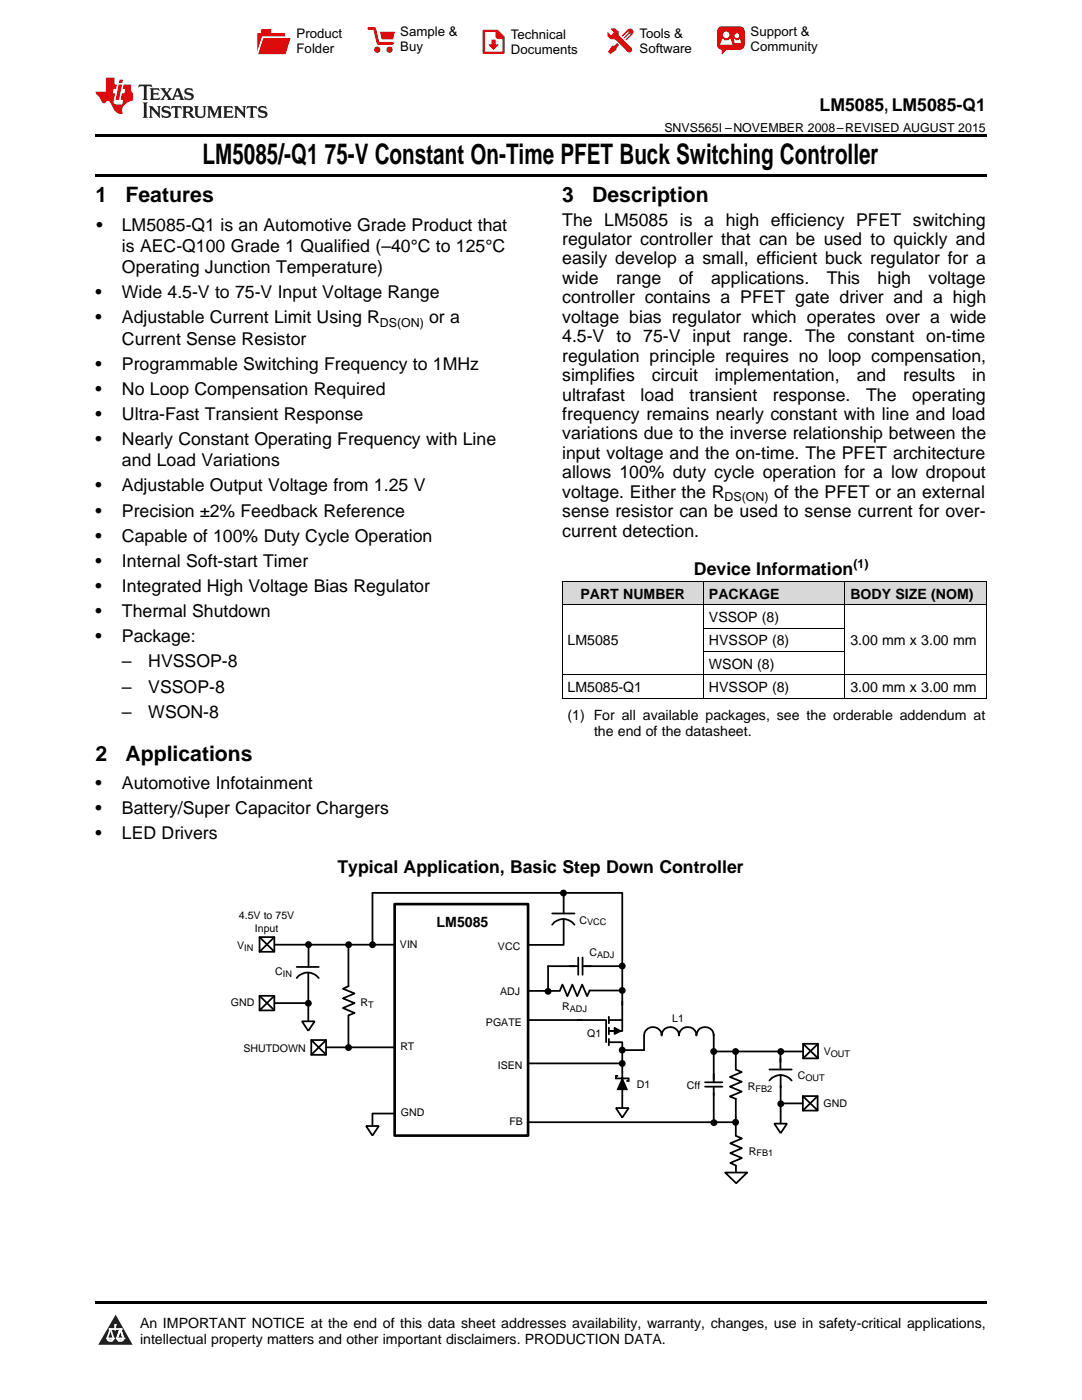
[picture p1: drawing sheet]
<svg xmlns="http://www.w3.org/2000/svg" width="216mm" height="279mm" viewBox="0 0 216 279" stroke-linecap="round" stroke-linejoin="round" font-family="sans-serif">
<defs><g id="words">
<g font-size="5.6">
<text x="40.4" y="32.8">LM5085/-Q1</text>
<text x="64.8" y="32.8">75-V Constant On-Time PFET Buck Switching Controller</text>
</g>
<g font-size="4.2">
<text x="19" y="40.4">1</text>
<text x="25" y="40.4">Features</text>
<text x="112.2" y="40.4">3</text>
<text x="118.2" y="40.4">Description</text>
<text x="19" y="151.8">2</text>
<text x="25" y="151.8">Applications</text>
</g>
<g font-size="3.5">
<text x="163.5" y="22.2">LM5085, LM5085-Q1</text>
<text x="19.2" y="46.1">•</text>
<text x="24.3" y="46.1">LM5085-Q1 is an Automotive Grade Product that</text>
<text x="112.2" y="45">The LM5085 is a high efficiency PFET switching</text>
<text x="24.3" y="50.3">is AEC-Q100 Grade 1 Qualified (–40°C to 125°C</text>
<text x="112.2" y="48.9">regulator controller that can be used to quickly and</text>
<text x="112.2" y="52.8">easily develop a small, efficient buck regulator for a</text>
<text x="19" y="59.5">•</text>
<text x="24.3" y="54.5">Operating Junction Temperature)</text>
<text x="24.3" y="59.5">Wide 4.5-V to 75-V Input Voltage Range</text>
<text x="112.2" y="56.7">wide</text>
<text x="122.9" y="56.7">range</text>
<text x="135.4" y="56.7">of</text>
<text x="141.9" y="56.7">applications.</text>
<text x="165" y="56.7">This</text>
<text x="175.1" y="56.7">high</text>
<text x="185.3" y="56.7">voltage</text>
<text x="19" y="64.6">•</text>
<text x="24.3" y="64.6">Adjustable Current Limit Using R</text>
<text x="85.6" y="64.6">or a</text>
<text x="112.2" y="60.5">controller contains a PFET gate driver and a high</text>
<text x="112.2" y="64.4">voltage bias regulator which operates over a wide</text>
<text x="24.3" y="68.8">Current Sense Resistor</text>
<text x="112.2" y="68.3">4.5-V to 75-V input range. The constant on-time</text>
<text x="19" y="73.8">•</text>
<text x="24.3" y="73.8">Programmable Switching Frequency to 1MHz</text>
<text x="112.2" y="72.2">regulation principle requires no loop compensation,</text>
<text x="112.2" y="76.1">simplifies</text>
<text x="130.1" y="76.1">circuit</text>
<text x="142.7" y="76.1">implementation,</text>
<text x="170.9" y="76.1">and</text>
<text x="180.2" y="76.1">results</text>
<text x="194" y="76.1">in</text>
<text x="19" y="78.8">•</text>
<text x="19" y="83.8">•</text>
<text x="24.3" y="78.8">No Loop Compensation Required</text>
<text x="24.3" y="83.8">Ultra-Fast Transient Response</text>
<text x="112.2" y="79.9">ultrafast</text>
<text x="112.2" y="83.8">frequency remains nearly constant with line and load</text>
<text x="127.8" y="79.9">load</text>
<text x="137.6" y="79.9">transient</text>
<text x="154.2" y="79.9">response.</text>
<text x="172.8" y="79.9">The</text>
<text x="182" y="79.9">operating</text>
<text x="19" y="88.8">•</text>
<text x="24.3" y="88.8">Nearly Constant Operating Frequency with Line</text>
<text x="112.2" y="87.7">variations due to the inverse relationship between the</text>
<text x="24.3" y="93.1">and Load Variations</text>
<text x="112.2" y="91.6">input voltage and the on-time. The PFET architecture</text>
<text x="112.2" y="95.5">allows 100% duty cycle operation for a low dropout</text>
<text x="19" y="98.1">•</text>
<text x="24.3" y="98.1">Adjustable Output Voltage from 1.25 V</text>
<text x="112.2" y="99.3">voltage. Either the R</text>
<text x="154.4" y="99.3">of the PFET or an external</text>
<text x="19" y="103.1">•</text>
<text x="24.3" y="103.1">Precision ±2% Feedback Reference</text>
<text x="112.2" y="103.2">sense resistor can be used to sense current for over-</text>
<text x="112.2" y="107.1">current detection.</text>
<text x="19" y="108.1">•</text>
<text x="19" y="113.1">•</text>
<text x="24.3" y="108.1">Capable of 100% Duty Cycle Operation</text>
<text x="24.3" y="113.1">Internal Soft-start Timer</text>
<text x="19" y="118.1">•</text>
<text x="24.3" y="118.1">Integrated High Voltage Bias Regulator</text>
<text x="138.5" y="114.8">Device Information</text>
<text x="19" y="123.1">•</text>
<text x="24.3" y="123.1">Thermal Shutdown</text>
<text x="19" y="128.1">•</text>
<text x="24.3" y="128.1">Package:</text>
<text x="24.3" y="133.2">–</text>
<text x="29.6" y="133.2">HVSSOP-8</text>
<text x="24.3" y="138.3">–</text>
<text x="24.3" y="143.4">–</text>
<text x="29.6" y="138.3">VSSOP-8</text>
<text x="29.6" y="143.4">WSON-8</text>
<text x="19" y="157.5">•</text>
<text x="24.3" y="157.5">Automotive Infotainment</text>
<text x="19" y="162.5">•</text>
<text x="19" y="167.5">•</text>
<text x="24.3" y="162.5">Battery/Super Capacitor Chargers</text>
<text x="24.3" y="167.5">LED Drivers</text>
<text x="67.3" y="174.2">Typical Application, Basic Step Down Controller</text>
</g>
<g font-size="2.8">
<text x="115.8" y="119.5">PART NUMBER</text>
<text x="141.5" y="119.5">PACKAGE</text>
<text x="169.7" y="119.5">BODY SIZE (NOM)</text>
<text x="141.5" y="124.1">VSSOP (8)</text>
<text x="113.2" y="128.8">LM5085</text>
<text x="141.5" y="128.8">HVSSOP (8)</text>
<text x="169.7" y="128.8">3.00 mm x 3.00 mm</text>
<text x="141.5" y="133.5">WSON (8)</text>
<text x="113.2" y="138.1">LM5085-Q1</text>
<text x="113.2" y="143.6">(1) For all available packages, see the orderable addendum at</text>
<text x="141.5" y="138.1">HVSSOP (8)</text>
<text x="169.7" y="138.1">3.00 mm x 3.00 mm</text>
<text x="118.5" y="146.8">the end of the datasheet.</text>
<text x="87.1" y="184.9">LM5085</text>
<text x="27.9" y="265">An IMPORTANT NOTICE at the end of this data sheet addresses availability, warranty, changes, use in safety-critical applications,</text>
<text x="27.9" y="268.2">intellectual property matters and other important disclaimers. PRODUCTION DATA.</text>
</g>
<g font-size="2.6">
<text x="59.2" y="7.6">Product</text>
<text x="59.2" y="10.6">Folder</text>
<text x="79.9" y="7.3">Sample &amp;</text>
<text x="79.9" y="10.2">Buy</text>
<text x="101.9" y="7.8">Technical</text>
<text x="101.9" y="10.8">Documents</text>
<text x="127.6" y="7.6">Tools &amp;</text>
<text x="127.6" y="10.6">Software</text>
<text x="149.8" y="7.2">Support &amp;</text>
<text x="149.8" y="10.2">Community</text>
</g>
<g font-size="2.5">
<text x="132.6" y="26.3">SNVS565I –NOVEMBER 2008–REVISED AUGUST 2015</text>
<text x="75.8" y="65.3">DS(ON)</text>
<text x="144.6" y="100">DS(ON)</text>
<text x="170.3" y="113.4">(1)</text>
</g>
<g font-size="2.1">
<text x="47.7" y="183.4">4.5V to 75V</text>
<text x="50.8" y="186">Input</text>
<text x="115.6" y="184.3">C</text>
<text x="47.3" y="189.5">V</text>
<text x="79.8" y="189.3">VIN</text>
<text x="99.4" y="189.7">VCC</text>
<text x="117.6" y="190.8">C</text>
<text x="54.9" y="194.6">C</text>
<text x="46.1" y="200.8">GND</text>
<text x="71.9" y="200.8">R</text>
<text x="99.8" y="198.6">ADJ</text>
<text x="112.2" y="201.6">R</text>
<text x="48.6" y="209.9">SHUTDOWN</text>
<text x="79.9" y="209.5">RT</text>
<text x="97" y="204.7">PGATE</text>
<text x="117.2" y="206.9">Q1</text>
<text x="134.2" y="204">L1</text>
<text x="99.3" y="213.3">ISEN</text>
<text x="159.2" y="215.3">C</text>
<text x="164.4" y="210.6">V</text>
<text x="127.1" y="217">D1</text>
<text x="137.1" y="217.2">Cff</text>
<text x="149.2" y="217.6">R</text>
<text x="164.3" y="221">GND</text>
<text x="80" y="222.8">GND</text>
<text x="101.6" y="224.6">FB</text>
<text x="149.4" y="230.4">R</text>
</g>
<g font-size="1.8">
<text x="117.1" y="184.7">VCC</text>
<text x="48.7" y="189.9">IN</text>
<text x="119.1" y="191.2">ADJ</text>
<text x="56.4" y="194.9">IN</text>
<text x="73.4" y="201.2">T</text>
<text x="113.7" y="202">ADJ</text>
<text x="160.7" y="215.7">OUT</text>
<text x="165.8" y="211">OUT</text>
<text x="150.7" y="218">FB2</text>
<text x="150.9" y="230.8">FB1</text>
</g>
</g></defs>
<g fill="#d8d8d8">
<path d="M112.2 116.1h28.2v4.7h-28.2z"/>
<path d="M140.4 116.1h28.2v4.7h-28.2z"/>
<path d="M168.6 116.1h28.2v4.7h-28.2z"/>
</g>
<path d="M23.1 262.4l3.4 6h-6.9z" fill="#231f20"/>
<path d="M21.4 267.1h1.2l-.3 .5h-.3a.55 .55 0 0 1-.6-.5z" fill-rule="evenodd" fill="#fff"/>
<path d="M21.4 267.1h1.2l-.3 .5h-.3a.55 .55 0 0 1-.6-.5z" fill="none" stroke="#231f20" stroke-width=".34"/>
<path d="M21.4 267.1l1.2 .1-.3 .4h-.5z" fill="none" stroke="#fff" stroke-width=".34"/>
<path d="M23 265.3h.1" fill="none" stroke="#fff" stroke-width=".34"/>
<path d="M23 264.4v.9z" fill="#fff"/>
<path d="M23 264.4v.9z" fill="none" stroke="#fff" stroke-width=".34"/>
<circle cx="23" cy="264.4" r=".17" fill="#fff"/>
<path d="M21.9 265.2h.1" fill="none" stroke="#fff" stroke-width=".34"/>
<path d="M21.9 265.2h2.3z" fill="#fff"/>
<path d="M21.9 265.2h2.3z" fill="none" stroke="#fff" stroke-width=".34"/>
<circle cx="24.2" cy="265.2" r=".17" fill="#fff"/>
<path d="M23.3 267.1h.1" fill="none" stroke="#fff" stroke-width=".34"/>
<path d="M24 265.2l-.7 1.9z" fill="#fff"/>
<path d="M24 265.2l-.7 1.9z" fill="none" stroke="#fff" stroke-width=".34"/>
<path d="M24 265.2l.7 1.9z" fill="#fff"/>
<path d="M24 265.2l.7 1.9z" fill="none" stroke="#fff" stroke-width=".34"/>
<path d="M24.6 267.1h.1" fill="none" stroke="#fff" stroke-width=".34"/>
<circle cx="21.4" cy="267.1" r=".17" fill="#fff"/>
<path d="M22.1 265.2l-.7 1.9z" fill="#fff"/>
<path d="M22.1 265.2l-.7 1.9z" fill="none" stroke="#fff" stroke-width=".34"/>
<path d="M22.1 265.2l.5 1.9z" fill="#fff"/>
<path d="M22.1 265.2l.5 1.9z" fill="none" stroke="#fff" stroke-width=".34"/>
<circle cx="22.6" cy="267.1" r=".17" fill="#fff"/>
<path d="M23.4 267.1h1.3a.65 .65 0 0 1-.7 .5 .65 .65 0 0 1-.6-.5z" fill-rule="evenodd" fill="#fff"/>
<path d="M23.4 267.1h1.3a.65 .65 0 0 1-.7 .5 .65 .65 0 0 1-.6-.5z" fill="none" stroke="#231f20" stroke-width=".34"/>
<path d="M23.4 267.1h1.3l-.4 .5h-.6z" fill="none" stroke="#fff" stroke-width=".34"/>
<path d="M23.3 267.1h.1" fill="none" stroke="#fff" stroke-width=".34"/>
<circle cx="24.7" cy="267.1" r=".17" fill="#fff"/>
<path d="M19 34.8h177.8v.5h-177.8zM19 26.8h177.8v.6h-177.8zM19 259.7h177.8v.5h-177.8z" fill="#000"/>
<g fill="none" stroke="#000" stroke-width=".35">
<path d="M112.5 178.3v4M51.8 198.7h2.9v2.9h-2.9zM51.8 187h2.9v2.9h-2.9zM51.8 198.7l2.9 2.9M51.8 187l2.9 2.9M54.7 198.7l-2.9 2.9M54.7 187l-2.9 2.9M54.8 188.5h23.9M59.2 195.2a2.75 2.75 0 0 1 4.4 0M59.2 193h4.4M61.5 194.2v9.6M61.6 188.6v4.4"/>
<path d="M69.5 188.6v8.2M69.6 196.8l-1.2 .5 2.3 1-2.3 .9 2.3 1-2.3 1 2.3 1-1.1 .4M74.3 188.4v-10.2h49.8l.1 22.3M105.4 188.6h7.1M105.4 197.8h6.3M110.2 184.5a2.74 2.74 0 0 1 4.4 0M110.2 182.3h4.4M111.7 197.7l.5-1.2 1 2.3 1-2.3 1 2.3 1-2.3 1 2.3 .5-1.1h6.4M112.5 183.4v5.1M115.4 192.8h-6v4.8M115.4 191.1v3.4M116.2 192.8h7.9"/>
<path d="M116.2 191.1v3.4M124.2 199.9v3.7h-2.7M54.8 200.2h6.6M60.2 203.8h2.6l-1.3 1.9zM62.1 207.6h3v2.9h-3zM62.1 207.6l3 2.9M65.1 207.6l-3 2.9M65.1 209h13.6M69.5 202.7v6.3M105.4 203.6h10.7M105.4 212.2h18.7M115.3 203.6h5.6v4.4"/>
<path d="M121.5 208h2.7v13.2M121.5 202.9v1.3M121.5 205.1v1.3M121.5 207.3v1.3M122.6 205.2l1.2 .6-1.2 .5zM123.3 214.7h-.4v.5h2.5v.5h-.4M124.2 203.6v2.2h-2.7h2.2M124.2 215.4l.9 2h-1.8zM128.5 206.7a1.75 1.75 0 0 1 1.8-1.7 1.75 1.75 0 0 1 1.7 1.7 1.73 1.73 0 0 1 1.7-1.7 1.73 1.73 0 0 1 1.8 1.7 1.74 1.74 0 0 1 1.7-1.7 1.74 1.74 0 0 1 1.8 1.7 1.73 1.73 0 0 1 1.7-1.7 1.73 1.73 0 0 1 1.7 1.7M128.5 206.7v2.9h-4.3M140.7 216.9h3.4M140.7 216h3.4"/>
<path d="M142.4 209.8h17.8M142.4 206.4v9.6M142.4 216.9v7M146.8 209.9v3.5l1.2 .6-2.4 .9 2.4 1-2.4 1 2.4 .9-2.4 1 1.2 .5v7.4M153.5 215.6a2.79 2.79 0 0 1 4.5 0M153.5 213.4h4.5M155.7 209.8v3.6M155.8 214.5v9.8M160.2 218.8h2.9v2.8h-2.9zM160.2 218.8l2.9 2.8M160.2 208.3h3v2.9h-3zM160.2 208.3l3 2.9"/>
<path d="M163.1 218.8l-2.9 2.8M163.2 208.3l-3 2.9M73 224.7h2.6l-1.3 1.9zM74.3 222.3v2.4M74.3 222.2h4.4M105.4 224h41.4M122.9 221.1h2.5l-1.2 1.9zM144.7 234h4.4l-2.2 2.1zM146.8 232.7v1.2M146.9 226.7l1.1 .5-2.3 1 2.3 .9-2.3 1 2.3 1-2.3 1 1.2 .5M154.5 224.2h2.5l-1.2 2zM155.8 220.2h4.3"/>
<circle cx="112.4" cy="178.2" r=".51"/>
<circle cx="61.5" cy="188.5" r=".51"/>
<circle cx="69.6" cy="188.5" r=".51"/>
<circle cx="74.3" cy="188.5" r=".51"/>
<circle cx="109.4" cy="197.8" r=".51"/>
<circle cx="124.2" cy="192.8" r=".51"/>
<circle cx="124.2" cy="197.7" r=".51"/>
<circle cx="61.5" cy="200.2" r=".51"/>
<circle cx="69.5" cy="209.1" r=".51"/>
<circle cx="124.2" cy="209.6" r=".51"/>
<circle cx="124.2" cy="212.2" r=".51"/>
<circle cx="142.4" cy="209.9" r=".51"/>
<circle cx="146.8" cy="209.9" r=".51"/>
<circle cx="155.8" cy="209.9" r=".51"/>
<circle cx="142.5" cy="224" r=".51"/>
<circle cx="146.8" cy="224" r=".51"/>
<circle cx="155.8" cy="220.3" r=".51"/>
</g>
<path d="M78.7 180.4h26.7v46.2h-26.7z" fill="none" stroke="#000" stroke-width=".53"/>
<g fill="#000">
<path d="M122.6 205.2l1.2 .6-1.2 .5zM124.2 215.4l.9 2h-1.8z"/>
<circle cx="112.4" cy="178.2" r=".51"/>
<circle cx="61.5" cy="188.5" r=".51"/>
<circle cx="69.6" cy="188.5" r=".51"/>
<circle cx="74.3" cy="188.5" r=".51"/>
<circle cx="109.4" cy="197.8" r=".51"/>
<circle cx="124.2" cy="192.8" r=".51"/>
<circle cx="124.2" cy="197.7" r=".51"/>
<circle cx="61.5" cy="200.2" r=".51"/>
<circle cx="69.5" cy="209.1" r=".51"/>
<circle cx="124.2" cy="209.6" r=".51"/>
<circle cx="124.2" cy="212.2" r=".51"/>
<circle cx="142.4" cy="209.9" r=".51"/>
<circle cx="146.8" cy="209.9" r=".51"/>
<circle cx="155.8" cy="209.9" r=".51"/>
<circle cx="142.5" cy="224" r=".51"/>
<circle cx="146.8" cy="224" r=".51"/>
<circle cx="155.8" cy="220.3" r=".51"/>
</g>
<path d="M112.2 116h84.6M112.2 116.1v23.3M140.4 116.1v23.3M168.6 116.1v23.3M196.8 116.1v23.3M112.2 139.3h84.6M112.2 134.7h84.6M112.2 120.7h84.6M140.4 130h28.2M140.4 125.4h28.2" fill="none" stroke="#000" stroke-width=".2"/>
<path d="M27.7 16.9l-.1 .6 .6-.3h.5v.2v2.2l-.2 .4h1l-.2-.4v-2.2v-.2h.5l.6 .3-.2-.6zM29.9 17.6l.2 .4v1.6l-.2 .4h1.9l.1-.6a1.09 1.09 0 0 1-1.3 .1v-.6h.6l.4 .2v-.7l-.2 .2h-.8v-.6l.2-.1a1.01 1.01 0 0 1 1 .3l-.1-.6zM32 17.6l.9 1.2-1 1.2h.9l-.2-.3 .5-.7 .5 .7-.3 .3h1.7l-.2-.3 .1-.4h1l.1 .4-.2 .3h1l-.3-.4-.7-2h-.5l-1 2.2-.8-1.1 .9-1.1h-.9l.2 .2-.4 .7-.4-.7 .2-.2zM35.4 18l.4 1h-.8zM37 17.7a.66 .66 0 0 0-.2 .8 .66 .66 0 0 0 .6 .4l.7 .2 .1 .2a.8 .8 0 0 1-.7 .4 .8 .8 0 0 1-.7-.5l.1 .8 .2-.2a.94 .94 0 0 0 1.1 .1 .94 .94 0 0 0 .4-.9 1.48 1.48 0 0 0-1.3-.6v-.4a1.1 1.1 0 0 1 1.2 .2l-.2-.6-.2 .1-.5-.1zM28.5 20.4l.2 .4v2.3l-.2 .4h1l-.2-.4v-2.3l.2-.4zM29.7 21.2l.2 .4v1.5l-.2 .4h.8l-.3-.4 .1-1.3 1.6 1.8v-2l.2-.4h-.7l.2 .2v1.1l-1.2-1.3zM32.5 21.3a.66 .66 0 0 0-.2 .8 .66 .66 0 0 0 .6 .4l.6 .2 .2 .2a.8 .8 0 0 1-.8 .4 .8 .8 0 0 1-.7-.5l.2 .7 .2-.1a.94 .94 0 0 0 1 .1 .94 .94 0 0 0 .5-1 1.47 1.47 0 0 0-1.3-.6l-.1-.3a1.1 1.1 0 0 1 1.3 .2l-.2-.6-.2 .1-.5-.2zM34.3 21.2l-.2 .6a.64 .64 0 0 1 .8-.3v1.6l-.2 .4h1l-.3-.4 .1-1.6a.66 .66 0 0 1 .8 .3l-.2-.6zM36.3 21.2l.3 .4v1.5l-.3 .4h1l-.2-.2v-.7h.5l.1 .1a.8 .8 0 0 0 1.2 .7l-1-1a.62 .62 0 0 0 .6-.5 .62 .62 0 0 0-.6-.7zM37.1 21.5h.1a.48 .48 0 0 1 .6 0 .48 .48 0 0 1 .1 .6l-.2 .1-.6 .1zM38.7 21.2l.2 .2a2.29 2.29 0 0 0 .4 2 1.05 1.05 0 0 0 1.7-.7v-1.3l.2-.2h-.8l.2 .4v1.1a.61 .61 0 0 1-.6 .6 .61 .61 0 0 1-.6-.6v-1.1l.3-.4zM41.3 21.2l.3 .4v1.5l-.3 .4h.8l-.2-.4v-1.4l.8 1.9 .9-1.9v1.4l-.2 .4h.9l-.2-.4v-1.5l.2-.4h-.8l-.7 1.5-.6-1.5zM44.5 21.2l.2 .4v1.5l-.2 .4h1.9l.2-.6a1.1 1.1 0 0 1-1.4 .2v-.7h.6l.4 .2v-.6l-.2 .1-.8 .1v-.6l.2-.1a1.02 1.02 0 0 1 1.1 .2l-.2-.5zM46.7 21.2l.2 .4v1.5l-.2 .4h.8l-.3-.4 .1-1.3 1.6 1.8v-2l.2-.4h-.7l.2 .2v1.1l-1.2-1.3zM49.3 21.2l-.1 .6a.64 .64 0 0 1 .8-.3v1.6l-.3 .4h1l-.2-.4v-1.6a.66 .66 0 0 1 .8 .3l-.1-.6zM51.7 21.3a.66 .66 0 0 0-.2 .7 .66 .66 0 0 0 .7 .5l.6 .2 .1 .2a.8 .8 0 0 1-.7 .4 .8 .8 0 0 1-.7-.5l.1 .7 .2-.1a.94 .94 0 0 0 1.1 .1 .94 .94 0 0 0 .4-1 1.48 1.48 0 0 0-1.2-.6l-.1-.3a1.1 1.1 0 0 1 1.2 .2l-.2-.6-.1 .1-.6-.2z" fill="#231f20"/>
<path d="M21.1 15.5v2.8h-2v.4l.9 .9a.96 .96 0 0 0 1 1 .59 .59 0 0 1 .5-.4 .59 .59 0 0 1 .5 .3l.4 .8a1.61 1.61 0 0 0 2.1 1.3 1.63 1.63 0 0 1 1.1-2.2l.9-.3v-1.5a1.6 1.6 0 0 1-.4-1.7h-1.4l-.2 .9h.5l-.2 .8h-.5l-.2 1v.3h.5l-.2 .9h-.7a.74 .74 0 0 1-1-.6l.3-1.6h-.5l.2-.8h.5l.1-.9h-.4v-1.4zM23.7 16.9l-.7 3h.8l.6-3zM23.8 15.9l-.1 .7h.7l.2-.7z" fill="#ee1d23"/>
<g fill="#d60000">
<path d="M52.1 5.8h2v.8h2.8v4.2h-5.5v-4.2h.7z" fill-rule="evenodd"/>
<path d="M52.4 7.5h5.6l-1 3.3h-5.6z" fill-rule="evenodd"/>
</g>
<path d="M52.4 7.4h5.7l-.1 .1h-5.5l-1.1 3.3z" fill-rule="evenodd" fill="#fff"/>
<path d="M52.4 7.4h5.7l-.1 .1h-5.5l-1.1 3.3z" fill="none" stroke="#fff" stroke-width=".2"/>
<path d="M73.6 5.7h1.1l.7 2.9h2.9" fill="none" stroke="#d60000" stroke-width=".55"/>
<g fill="#d60000">
<path d="M75.8 6.3h3l-.4 1.6h-2.2z" fill-rule="evenodd"/>
<circle cx="75.3" cy="9.9" r=".62"/>
<circle cx="77.7" cy="9.9" r=".62"/>
</g>
<path d="M96.5 6.2h2.7l1.3 1.2v3.1h-4z" fill="none" stroke="#d60000" stroke-width=".44"/>
<g fill="#d60000">
<path d="M98.1 7.9h.8v1h.5l-.9 1.1-1-1v-.1h.6z" fill-rule="evenodd"/>
<path d="M98.9 6.2h.3l1.3 1.2v.4h-1.3l-.3-.4z" fill-rule="evenodd"/>
<path d="M121.9 5.7h.8l.7 .6 .1 .7 2.5 2.5-.8 .8-2.3-2.3-1.1-.2-.6-.6v-.8l.7 .6 .5-.4v-.2l-.5-.5z" fill-rule="evenodd"/>
<path d="M122.2 9.1h.4l.5-.5 .4 .4-.5 .5v.4l-1.2 .9-.5-.5z" fill-rule="evenodd"/>
<path d="M125.3 5.9a.67 .67 0 0 1 .9 0 .67 .67 0 0 1 0 .9z" fill-rule="evenodd"/>
<path d="M125.3 5.9l.9 .9-1.2 1.2h-.2v-.2l1-.9v-.2h-.2l-.9 1h-.2v-.2l.9-1 .1-.2h-.3l-.9 1h-.2v-.2z" fill-rule="evenodd"/>
<circle cx="125.6" cy="9.9" r=".54"/>
</g>
<path d="M123.3 6.3v.7" fill="none" stroke="#d60000" stroke-width=".2"/>
<g fill="#d60000">
<path d="M143.4 5.5l.6-.2h3.6a.95 .95 0 0 1 1 .9v2.8a.95 .95 0 0 1-1 .9h-3.6a.95 .95 0 0 1-.9-.9v-2.8z" fill-rule="evenodd"/>
<path d="M144 9.9h.9l-.7 .9h-.2z" fill-rule="evenodd"/>
</g>
<g fill="#fff">
<path d="M146.6 8.6h1.3z"/>
<path d="M144.1 7.8h.3l.1 .2h.8l.2-.2h.3l.4 1.1h-2.5z" fill-rule="evenodd"/>
<path d="M146.4 7.8h.3l.1 .2h.5l.2-.2h.2l.2 .8h-1.3z" fill-rule="evenodd"/>
<circle cx="144.9" cy="6.9" r=".65"/>
<circle cx="147" cy="7.1" r=".48"/>
</g>
<use href="#words"/>
</svg>
